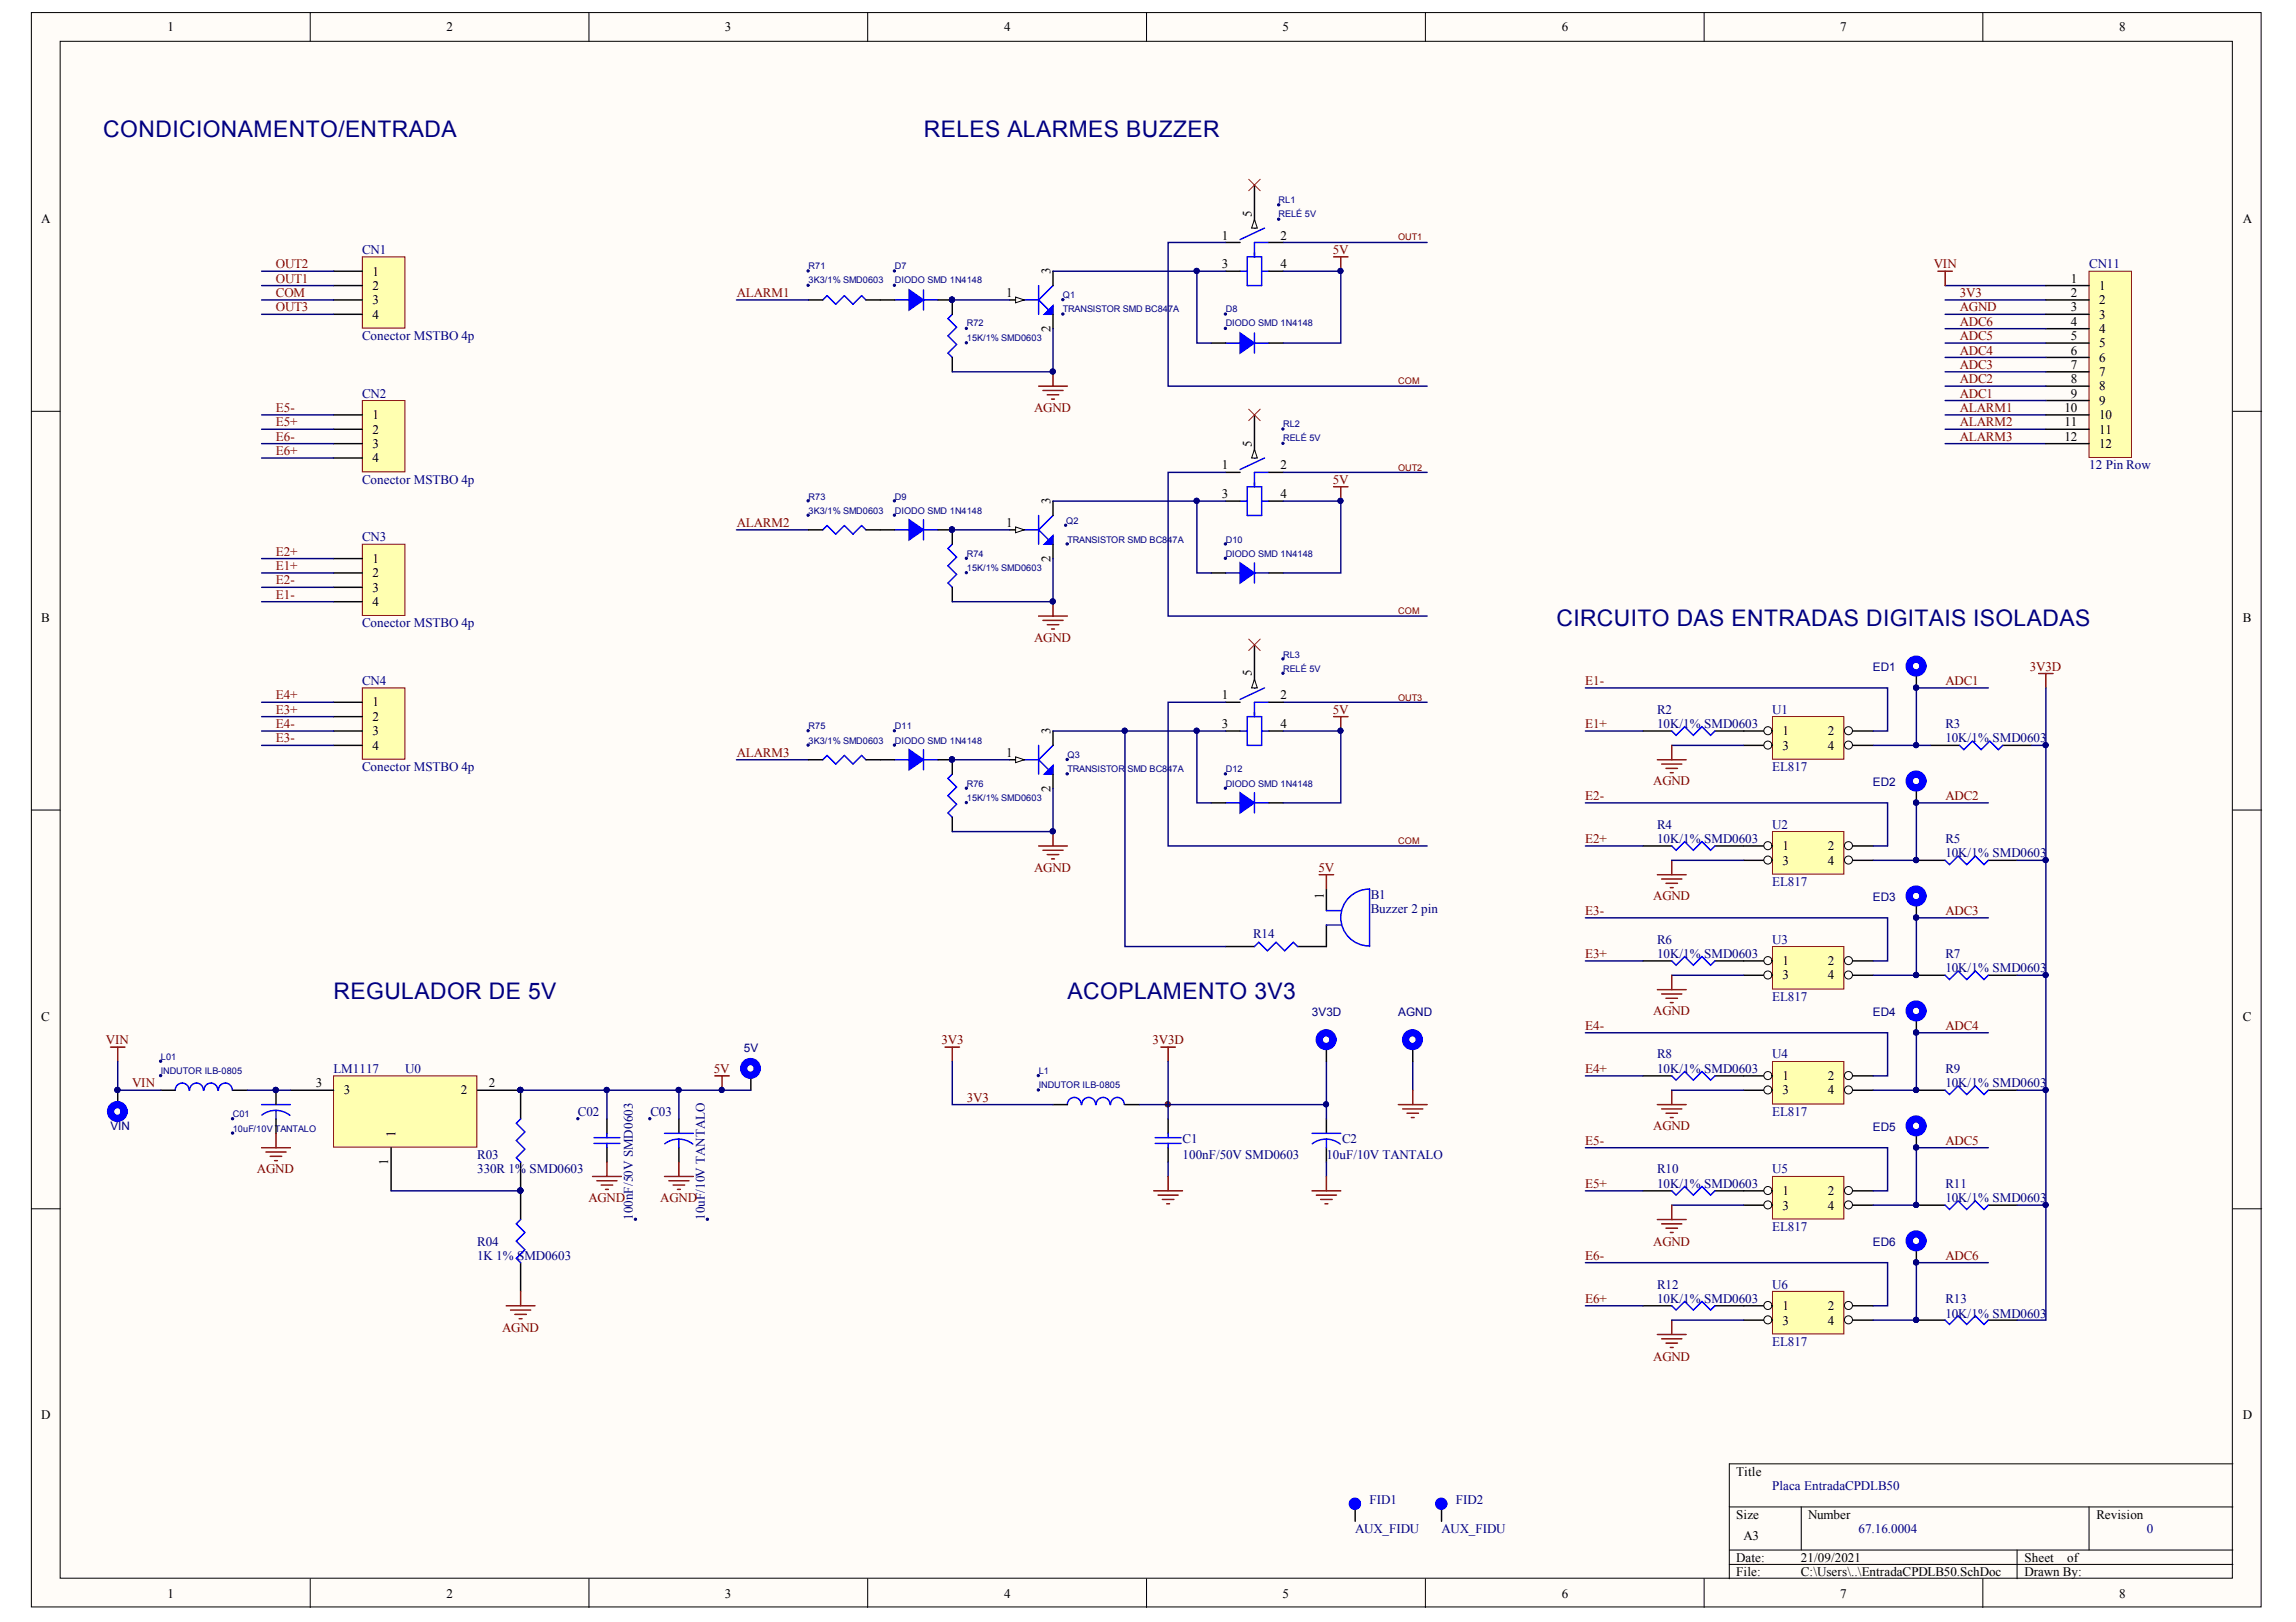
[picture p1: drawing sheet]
<svg xmlns="http://www.w3.org/2000/svg" width="297mm" height="210mm" viewBox="0 0 297 210" stroke-linecap="round" stroke-linejoin="round" font-family="sans-serif">
<defs><g id="words">
<g font-size="3" fill="#000080">
<text x="13.4" y="17.7">CONDICIONAMENTO/ENTRADA</text>
<text x="119.5" y="17.7">RELES ALARMES BUZZER</text>
<text x="201.4" y="81">CIRCUITO DAS ENTRADAS DIGITAIS ISOLADAS</text>
<text x="43.1" y="129.3">REGULADOR DE 5V</text>
<text x="138.1" y="129.3">ACOPLAMENTO 3V3</text>
</g>
<g font-size="1.7">
<text x="21.7" y="4.1">1</text>
<text x="57.8" y="4.1">2</text>
<text x="93.8" y="4.1">3</text>
<text x="129.9" y="4.1">4</text>
<text x="165.9" y="4.1">5</text>
<text x="202" y="4.1">6</text>
<text x="238.1" y="4.1">7</text>
<text x="274.2" y="4.1">8</text>
<text x="5.3" y="28.9">A</text>
<text x="162" y="28.1" transform="rotate(-90 162 28.1)">5</text>
<text x="290.2" y="28.9">A</text>
<text x="48.2" y="35.7">1</text>
<text x="135.9" y="35.5" transform="rotate(-90 135.9 35.5)">3</text>
<text x="158.1" y="31">1</text>
<text x="158.1" y="34.7">3</text>
<text x="165.7" y="31">2</text>
<text x="165.7" y="34.7">4</text>
<text x="48.2" y="37.5">2</text>
<text x="48.2" y="39.4">3</text>
<text x="48.2" y="41.2">4</text>
<text x="130.2" y="38.4">1</text>
<text x="267.9" y="38.4">2</text>
<text x="267.9" y="40.3">3</text>
<text x="267.9" y="36.6">1</text>
<text x="271.6" y="39.4">2</text>
<text x="271.6" y="41.2">3</text>
<text x="271.6" y="37.5">1</text>
<text x="135.9" y="43" transform="rotate(-90 135.9 43)">2</text>
<text x="267.9" y="42.2">4</text>
<text x="267.9" y="44">5</text>
<text x="267.9" y="45.9">6</text>
<text x="267.9" y="47.7">7</text>
<text x="271.6" y="43.1">4</text>
<text x="271.6" y="45">5</text>
<text x="271.6" y="46.8">6</text>
<text x="267.1" y="53.3">10</text>
<text x="267.9" y="51.5">9</text>
<text x="267.9" y="49.6">8</text>
<text x="271.6" y="52.4">9</text>
<text x="271.6" y="48.7">7</text>
<text x="271.6" y="50.5">8</text>
<text x="48.2" y="54.3">1</text>
<text x="48.2" y="56.1">2</text>
<text x="48.2" y="58">3</text>
<text x="48.2" y="59.8">4</text>
<text x="162" y="57.8" transform="rotate(-90 162 57.8)">5</text>
<text x="267.1" y="55.2">11</text>
<text x="267.1" y="57">12</text>
<text x="271.6" y="54.3">10</text>
<text x="271.6" y="56.1">11</text>
<text x="271.6" y="58">12</text>
<text x="135.9" y="65.2" transform="rotate(-90 135.9 65.2)">3</text>
<text x="158.1" y="60.8">1</text>
<text x="158.1" y="64.5">3</text>
<text x="165.7" y="60.8">2</text>
<text x="165.7" y="64.5">4</text>
<text x="130.2" y="68.2">1</text>
<text x="48.2" y="72.8">1</text>
<text x="48.2" y="74.7">2</text>
<text x="48.2" y="76.6">3</text>
<text x="135.9" y="72.8" transform="rotate(-90 135.9 72.8)">2</text>
<text x="5.3" y="80.5">B</text>
<text x="48.2" y="78.4">4</text>
<text x="290.2" y="80.5">B</text>
<text x="162" y="87.5" transform="rotate(-90 162 87.5)">5</text>
<text x="48.2" y="91.4">1</text>
<text x="48.2" y="93.3">2</text>
<text x="48.2" y="95.1">3</text>
<text x="135.9" y="95" transform="rotate(-90 135.9 95)">3</text>
<text x="158.1" y="90.5">1</text>
<text x="158.1" y="94.2">3</text>
<text x="165.7" y="90.5">2</text>
<text x="165.7" y="94.2">4</text>
<text x="230.6" y="95.1">1</text>
<text x="236.5" y="95.1">2</text>
<text x="48.2" y="97">4</text>
<text x="130.2" y="97.9">1</text>
<text x="230.6" y="97">3</text>
<text x="236.5" y="97">4</text>
<text x="135.9" y="102.5" transform="rotate(-90 135.9 102.5)">2</text>
<text x="230.6" y="110">1</text>
<text x="230.6" y="111.9">3</text>
<text x="236.5" y="110">2</text>
<text x="236.5" y="111.9">4</text>
<text x="171.3" y="116.4" transform="rotate(-90 171.3 116.4)">1</text>
<text x="230.6" y="124.9">1</text>
<text x="236.5" y="124.9">2</text>
<text x="230.6" y="126.7">3</text>
<text x="236.5" y="126.7">4</text>
<text x="5.3" y="132.2">C</text>
<text x="290.2" y="132.2">C</text>
<text x="40.8" y="140.7">3</text>
<text x="44.5" y="141.6">3</text>
<text x="59.6" y="141.6">2</text>
<text x="63.3" y="140.7">2</text>
<text x="230.6" y="139.8">1</text>
<text x="230.6" y="141.6">3</text>
<text x="236.5" y="139.8">2</text>
<text x="236.5" y="141.6">4</text>
<text x="51.2" y="147.2" transform="rotate(-90 51.2 147.2)">1</text>
<text x="50.2" y="150.8" transform="rotate(-90 50.2 150.8)">1</text>
<text x="230.6" y="154.6">1</text>
<text x="236.5" y="154.6">2</text>
<text x="230.6" y="156.6">3</text>
<text x="236.5" y="156.6">4</text>
<text x="230.6" y="169.6">1</text>
<text x="230.6" y="171.4">3</text>
<text x="236.5" y="169.6">2</text>
<text x="236.5" y="171.4">4</text>
<text x="5.3" y="183.7">D</text>
<text x="290.2" y="183.7">D</text>
<text x="224.6" y="191">Title</text>
<text x="224.6" y="196.5">Size</text>
<text x="233.9" y="196.5">Number</text>
<text x="271.2" y="196.5">Revision</text>
<text x="224.6" y="202.1">Date:</text>
<text x="224.6" y="204">File:</text>
<text x="225.6" y="199.3">A3</text>
<text x="233" y="202.1">21/09/2021</text>
<text x="233" y="204">C:\Users\..\EntradaCPDLB50.SchDoc</text>
<text x="261.9" y="202.1">Sheet</text>
<text x="261.9" y="204">Drawn By:</text>
<text x="267.4" y="202.1">of</text>
<text x="21.7" y="206.8">1</text>
<text x="57.8" y="206.8">2</text>
<text x="93.8" y="206.8">3</text>
<text x="129.9" y="206.8">4</text>
<text x="165.9" y="206.8">5</text>
<text x="202" y="206.8">6</text>
<text x="238.1" y="206.8">7</text>
<text x="274.2" y="206.8">8</text>
</g>
<g font-size="1.7" fill="#800000">
<text x="35.7" y="34.7">OUT2</text>
<text x="172.4" y="32.9">5V</text>
<text x="250.2" y="34.7">VIN</text>
<text x="35.7" y="36.6">OUT1</text>
<text x="35.7" y="38.4">COM</text>
<text x="35.7" y="40.3">OUT3</text>
<text x="95.3" y="38.4">ALARM1</text>
<text x="253.5" y="38.4">3V3</text>
<text x="253.5" y="40.3">AGND</text>
<text x="253.5" y="47.7">ADC3</text>
<text x="253.5" y="45.9">ADC4</text>
<text x="253.5" y="42.2">ADC6</text>
<text x="253.5" y="44">ADC5</text>
<text x="35.7" y="53.3">E5-</text>
<text x="133.8" y="53.3">AGND</text>
<text x="253.5" y="51.5">ADC1</text>
<text x="253.5" y="49.6">ADC2</text>
<text x="253.5" y="53.3">ALARM1</text>
<text x="35.7" y="55.2">E5+</text>
<text x="35.7" y="58.9">E6+</text>
<text x="35.7" y="57">E6-</text>
<text x="253.5" y="57">ALARM3</text>
<text x="253.5" y="55.2">ALARM2</text>
<text x="172.4" y="62.6">5V</text>
<text x="35.7" y="71.9">E2+</text>
<text x="95.3" y="68.2">ALARM2</text>
<text x="35.7" y="73.8">E1+</text>
<text x="35.7" y="77.5">E1-</text>
<text x="35.7" y="75.6">E2-</text>
<text x="133.8" y="83.1">AGND</text>
<text x="205.1" y="88.6">E1-</text>
<text x="251.7" y="88.6">ADC1</text>
<text x="262.6" y="86.8">3V3D</text>
<text x="35.7" y="92.4">E3+</text>
<text x="35.7" y="90.5">E4+</text>
<text x="35.7" y="94.2">E4-</text>
<text x="172.4" y="92.4">5V</text>
<text x="205.1" y="94.2">E1+</text>
<text x="35.7" y="96.1">E3-</text>
<text x="95.3" y="97.9">ALARM3</text>
<text x="213.9" y="101.7">AGND</text>
<text x="205.1" y="103.5">E2-</text>
<text x="251.7" y="103.5">ADC2</text>
<text x="133.8" y="112.8">AGND</text>
<text x="170.6" y="112.8">5V</text>
<text x="205.1" y="109.1">E2+</text>
<text x="205.1" y="118.4">E3-</text>
<text x="213.9" y="116.5">AGND</text>
<text x="251.7" y="118.4">ADC3</text>
<text x="205.1" y="124">E3+</text>
<text x="213.9" y="131.4">AGND</text>
<text x="13.7" y="135.1">VIN</text>
<text x="121.8" y="135.1">3V3</text>
<text x="149.1" y="135.1">3V3D</text>
<text x="205.1" y="133.3">E4-</text>
<text x="251.7" y="133.3">ADC4</text>
<text x="17.1" y="140.7">VIN</text>
<text x="92.4" y="138.8">5V</text>
<text x="125.1" y="142.5">3V3</text>
<text x="205.1" y="138.8">E4+</text>
<text x="205.1" y="148.1">E5-</text>
<text x="213.9" y="146.3">AGND</text>
<text x="251.7" y="148.1">ADC5</text>
<text x="33.2" y="151.8">AGND</text>
<text x="76.1" y="155.6">AGND</text>
<text x="85.4" y="155.6">AGND</text>
<text x="205.1" y="153.7">E5+</text>
<text x="213.9" y="161.2">AGND</text>
<text x="205.1" y="163.1">E6-</text>
<text x="251.7" y="163.1">ADC6</text>
<text x="65" y="172.4">AGND</text>
<text x="205.1" y="168.7">E6+</text>
<text x="213.9" y="176.1">AGND</text>
</g>
<g font-size="1.7" fill="#000080">
<text x="46.9" y="32.9">CN1</text>
<text x="270.3" y="34.7">CN11</text>
<text x="46.9" y="44">Conector MSTBO 4p</text>
<text x="46.9" y="51.5">CN2</text>
<text x="46.9" y="62.6">Conector MSTBO 4p</text>
<text x="270.3" y="60.8">12 Pin Row</text>
<text x="46.9" y="70.1">CN3</text>
<text x="46.9" y="81.2">Conector MSTBO 4p</text>
<text x="46.9" y="88.6">CN4</text>
<text x="214.4" y="92.4">R2</text>
<text x="214.4" y="94.2">10K/1% SMD0603</text>
<text x="229.3" y="92.4">U1</text>
<text x="251.7" y="94.2">R3</text>
<text x="46.9" y="99.8">Conector MSTBO 4p</text>
<text x="229.3" y="99.8">EL817</text>
<text x="251.7" y="96.1">10K/1% SMD0603</text>
<text x="214.4" y="107.2">R4</text>
<text x="229.3" y="107.2">U2</text>
<text x="214.4" y="109.1">10K/1% SMD0603</text>
<text x="251.7" y="109.1">R5</text>
<text x="251.7" y="110.9">10K/1% SMD0603</text>
<text x="177.3" y="116.4">B1</text>
<text x="177.3" y="118.2">Buzzer 2 pin</text>
<text x="229.3" y="114.7">EL817</text>
<text x="162.1" y="121.4">R14</text>
<text x="214.4" y="122.1">R6</text>
<text x="214.4" y="124">10K/1% SMD0603</text>
<text x="229.3" y="122.1">U3</text>
<text x="251.7" y="124">R7</text>
<text x="251.7" y="125.8">10K/1% SMD0603</text>
<text x="229.3" y="129.5">EL817</text>
<text x="214.4" y="137">R8</text>
<text x="229.3" y="137">U4</text>
<text x="43.1" y="138.8">LM1117</text>
<text x="52.4" y="138.8">U0</text>
<text x="214.4" y="138.8">10K/1% SMD0603</text>
<text x="251.7" y="138.8">R9</text>
<text x="251.7" y="140.7">10K/1% SMD0603</text>
<text x="61.7" y="150">R03</text>
<text x="74.8" y="144.4">C02</text>
<text x="84.1" y="144.4">C03</text>
<text x="153" y="148">C1</text>
<text x="153" y="150">100nF/50V SMD0603</text>
<text x="171.6" y="150">10uF/10V TANTALO</text>
<text x="173.6" y="148">C2</text>
<text x="229.3" y="144.4">EL817</text>
<text x="61.7" y="151.8">330R 1% SMD0603</text>
<text x="214.4" y="151.8">R10</text>
<text x="214.4" y="153.7">10K/1% SMD0603</text>
<text x="229.3" y="151.8">U5</text>
<text x="251.7" y="153.7">R11</text>
<text x="251.7" y="155.6">10K/1% SMD0603</text>
<text x="61.7" y="161.2">R04</text>
<text x="81.9" y="157.8" transform="rotate(-90 81.9 157.8)">100nF/50V SMD0603</text>
<text x="91.2" y="157.8" transform="rotate(-90 91.2 157.8)">10uF/10V TANTALO</text>
<text x="229.3" y="159.4">EL817</text>
<text x="61.7" y="163.1">1K 1% SMD0603</text>
<text x="214.4" y="166.8">R12</text>
<text x="229.3" y="166.8">U6</text>
<text x="214.4" y="168.7">10K/1% SMD0603</text>
<text x="251.7" y="168.7">R13</text>
<text x="251.7" y="170.5">10K/1% SMD0603</text>
<text x="229.3" y="174.2">EL817</text>
<text x="177.2" y="194.7">FID1</text>
<text x="188.3" y="194.7">FID2</text>
<text x="229.3" y="192.8">Placa EntradaCPDLB50</text>
<text x="175.3" y="198.4">AUX_FIDU</text>
<text x="186.5" y="198.4">AUX_FIDU</text>
<text x="240.4" y="198.4">67.16.0004</text>
<text x="277.7" y="198.4">0</text>
</g>
<g font-size="1.5" fill="#000080">
<text x="242.3" y="86.9">ED1</text>
<text x="242.3" y="101.7">ED2</text>
<text x="242.3" y="116.6">ED3</text>
<text x="169.7" y="131.5">3V3D</text>
<text x="180.9" y="131.5">AGND</text>
<text x="242.3" y="131.5">ED4</text>
<text x="96.2" y="136.1">5V</text>
<text x="14.3" y="146.2">VIN</text>
<text x="242.3" y="146.3">ED5</text>
<text x="242.3" y="161.2">ED6</text>
</g>
<g font-size="1.2" fill="#000080">
<text x="165.4" y="26.3">RL1</text>
<text x="165.4" y="28.1">RELÉ 5V</text>
<text x="104.6" y="34.8">R71</text>
<text x="115.8" y="34.8">D7</text>
<text x="104.6" y="36.7">3K3/1% SMD0603</text>
<text x="115.8" y="36.7">DIODO SMD 1N4148</text>
<text x="137.5" y="38.5">Q1</text>
<text x="137.5" y="40.4">TRANSISTOR SMD BC847A</text>
<text x="158.6" y="40.4">D8</text>
<text x="125.1" y="42.3">R72</text>
<text x="125.1" y="44.1">15K/1% SMD0603</text>
<text x="158.6" y="42.3">DIODO SMD 1N4148</text>
<text x="166" y="55.3">RL2</text>
<text x="166" y="57.1">RELÉ 5V</text>
<text x="104.6" y="64.6">R73</text>
<text x="115.8" y="64.6">D9</text>
<text x="104.6" y="66.5">3K3/1% SMD0603</text>
<text x="115.8" y="66.5">DIODO SMD 1N4148</text>
<text x="137.9" y="67.8">Q2</text>
<text x="138.1" y="70.2">TRANSISTOR SMD BC847A</text>
<text x="158.6" y="70.2">D10</text>
<text x="125.1" y="72.1">R74</text>
<text x="125.1" y="73.9">15K/1% SMD0603</text>
<text x="158.6" y="72.1">DIODO SMD 1N4148</text>
<text x="166" y="85.1">RL3</text>
<text x="166" y="86.9">RELÉ 5V</text>
<text x="104.6" y="94.4">R75</text>
<text x="115.8" y="94.4">D11</text>
<text x="104.6" y="96.2">3K3/1% SMD0603</text>
<text x="115.8" y="96.2">DIODO SMD 1N4148</text>
<text x="125.1" y="101.8">R76</text>
<text x="138.1" y="98.1">Q3</text>
<text x="138.1" y="100">TRANSISTOR SMD BC847A</text>
<text x="158.6" y="100">D12</text>
<text x="158.6" y="101.8">DIODO SMD 1N4148</text>
<text x="125.1" y="103.7">15K/1% SMD0603</text>
<text x="20.8" y="137.1">L01</text>
<text x="20.8" y="139">INDUTOR ILB-0805</text>
<text x="134.4" y="139">L1</text>
<text x="134.4" y="140.9">INDUTOR ILB-0805</text>
<text x="30.1" y="144.6">C01</text>
<text x="30.1" y="146.4">10uF/10V TANTALO</text>
</g>
<g font-size="1.2" fill="#800000">
<text x="180.9" y="31.1">OUT1</text>
<text x="180.9" y="49.7">COM</text>
<text x="180.9" y="60.9">OUT2</text>
<text x="180.9" y="79.5">COM</text>
<text x="180.9" y="90.7">OUT3</text>
<text x="180.9" y="109.3">COM</text>
</g>
</g></defs>
<g fill="#fffcf8" stroke="#000" stroke-width=".13">
<path d="M4.1 1.6h288.4v206.4h-288.4z"/>
<path d="M7.8 5.3h281v198.9h-281z"/>
</g>
<g fill="none" stroke="#000" stroke-width=".13">
<path d="M40.1 1.6v3.7M76.2 1.6v3.7M112.3 1.6v3.7M148.3 1.6v3.7M184.4 1.6v3.7M220.5 1.6v3.7M256.5 1.6v3.7M4.1 53.2h3.7M288.9 53.2h3.7M4.1 104.8h3.7M288.9 104.8h3.7M4.1 156.4h3.7"/>
<path d="M288.9 156.4h3.7M223.7 195h65.2M233 195v5.6M270.3 195v5.6M288.9 189.4h-65.2v14.9M40.1 204.3v3.7M76.2 204.3v3.7M112.3 204.3v3.7M148.3 204.3v3.7M184.4 204.3v3.7M220.5 204.3v3.7M223.7 200.6h65.2"/>
<path d="M223.7 202.5h65.2M256.5 204.3v3.7M261 200.6v3.7"/>
</g>
<circle cx="151.1" cy="142.9" r=".33" fill="#000080" stroke="#000080" stroke-width=".13"/>
<path d="M251.6 37h13.1M251.6 38.8h13.1M251.6 53.7h13.1M251.6 40.7h13.1M251.6 55.6h13.1M251.6 57.4h13.1" fill="none" stroke="#000080" stroke-width=".19"/>
<path d="M270.3 35.1h5.5v24.1h-5.5z" fill="#ffffb0" stroke="#800000" stroke-width=".13"/>
<g fill="none" stroke="#000" stroke-width=".19">
<path d="M123.2 38.8v1.9M264.7 38.8h5.6M264.7 37h5.6M123.2 46.3v1.8M264.7 51.8h5.6M264.7 53.7h5.6M264.7 55.6h5.6M264.7 57.4h5.6M264.7 40.7h5.6M264.7 42.5h5.6M264.7 44.4h5.6M264.7 46.3h5.6"/>
<path d="M264.7 48.1h5.6M264.7 50h5.6"/>
</g>
<path d="M251.6 51.8h13.1M251.6 50h13.1M251.6 48.1h13.1M251.6 46.3h13.1M251.6 44.4h13.1M95.3 68.6h9.3M95.3 98.3h9.3M166 90.9h18.6" fill="none" stroke="#000080" stroke-width=".19"/>
<path d="M123.2 40.7l-.6 .5 1.2 1.1-1.2 1.2 1.2 1.1-1.2 1.1 .6 .6M158.6 103.9h1.8M162.3 102.6v2.6M162.3 103.9h1.9" fill="none" stroke="#00f" stroke-width=".19"/>
<g fill="#000080" stroke="#000080" stroke-width=".13">
<circle cx="123.1" cy="38.8" r=".33"/>
<circle cx="125" cy="42.5" r=".14"/>
<circle cx="125" cy="44.4" r=".14"/>
</g>
<path d="M160.4 102.6l1.9 1.3-1.9 1.3z" fill="#00f"/>
<path d="M115.8 98.3h1.8M119.5 97v2.6M119.5 98.3h1.8M160.4 102.6l1.9 1.3-1.9 1.3z" fill="none" stroke="#00f" stroke-width=".19"/>
<path d="M156.7 103.9h1.9M164.2 103.9h1.8" fill="none" stroke="#000" stroke-width=".19"/>
<g fill="#000080" stroke="#000080" stroke-width=".13">
<circle cx="158.5" cy="100.1" r=".15"/>
<circle cx="158.5" cy="102" r=".15"/>
</g>
<path d="M117.6 97l1.9 1.3-1.9 1.3z" fill="#00f"/>
<path d="M106.4 98.3l.6-.5 1.1 1.1 1.1-1.1 1.2 1.1 1.1-1.1 .5 .5M117.6 97l1.9 1.3-1.9 1.3zM160.4 94.6h1M161.4 92.7h1.8v3.8h-1.8zM162.3 89h.1M163.2 94.6h1M163.6 89l-3.2 1.5M164.2 90.9h-1.9v1.8M123.2 100.2l-.6 .5 1.2 1.2-1.2 1.1 1.2 1.1-1.2 1.1 .6 .6" fill="none" stroke="#00f" stroke-width=".19"/>
<path d="M104.6 98.3h1.8M112 98.3h3.8M121.3 98.3h1.9v1.9M158.6 90.9h1.8M158.6 94.6h1.8M162.3 83.4v5.6M164.2 90.9h1.8M164.2 94.6h1.8M123.2 105.8v1.8" fill="none" stroke="#000" stroke-width=".19"/>
<g fill="#000080" stroke="#000080" stroke-width=".13">
<circle cx="123.1" cy="98.3" r=".33"/>
<circle cx="115.7" cy="94.6" r=".14"/>
<circle cx="115.7" cy="96.4" r=".14"/>
<circle cx="104.5" cy="94.6" r=".14"/>
<circle cx="104.5" cy="96.4" r=".14"/>
<circle cx="125" cy="102" r=".14"/>
<circle cx="125" cy="103.9" r=".14"/>
</g>
<path d="M162.3 87.9l.4 1.1h-.8z" fill="#fffcf8"/>
<path d="M162.3 87.9l.4 1.1h-.8z" fill="none" stroke="#000" stroke-width=".13"/>
<g fill="#000080" stroke="#000080" stroke-width=".13">
<circle cx="166" cy="85.3" r=".14"/>
<circle cx="166" cy="87.1" r=".14"/>
</g>
<path d="M115.8 38.8h1.8M119.5 37.5v2.6M119.5 38.8h1.8" fill="none" stroke="#00f" stroke-width=".19"/>
<path d="M117.6 37.5l1.9 1.3-1.9 1.3z" fill="#00f"/>
<path d="M117.6 37.5l1.9 1.3-1.9 1.3z" fill="none" stroke="#00f" stroke-width=".19"/>
<path d="M113.9 38.8h1.9M121.3 38.8h1.9" fill="none" stroke="#000" stroke-width=".19"/>
<g fill="#000080" stroke="#000080" stroke-width=".13">
<circle cx="123.1" cy="38.8" r=".33"/>
<circle cx="115.7" cy="35.1" r=".14"/>
<circle cx="115.7" cy="36.9" r=".14"/>
</g>
<path d="M135.1 40.7l1.1-1.1v1.1z" fill-rule="evenodd" fill="#00f"/>
<path d="M132.5 38.8h1.9M134.4 38.8l1.3 1.3M134.4 37v3.7M136.2 37l-1.8 1.8M135.1 40.7l1.1-1.1v1.1z" fill="none" stroke="#00f" stroke-width=".19"/>
<path d="M130.6 38.8h1.9M136.2 35.1v1.9" fill="none" stroke="#000" stroke-width=".19"/>
<path d="M131.4 38.4l1.1 .4-1.1 .4z" fill="#fffcf8"/>
<path d="M131.4 38.4l1.1 .4-1.1 .4z" fill="none" stroke="#000" stroke-width=".13"/>
<path d="M158.6 31.4h1.8M158.6 35.1h1.8M162.3 23.9v5.6M164.2 31.4h1.8M164.2 35.1h1.8M136.2 40.7v1.8" fill="none" stroke="#000" stroke-width=".19"/>
<g fill="#000080" stroke="#000080" stroke-width=".13">
<circle cx="137.5" cy="38.8" r=".15"/>
<circle cx="137.5" cy="40.6" r=".15"/>
</g>
<path d="M160.4 35.1h1M161.4 33.2h1.8v3.8h-1.8zM162.3 29.5h.1M163.2 35.1h1M163.6 29.5l-3.2 1.5M164.2 31.4h-1.9v1.8" fill="none" stroke="#00f" stroke-width=".19"/>
<path d="M162.3 28.4l.4 1.1h-.8z" fill="#fffcf8"/>
<path d="M162.3 28.4l.4 1.1h-.8z" fill="none" stroke="#000" stroke-width=".13"/>
<g fill="#000080" stroke="#000080" stroke-width=".13">
<circle cx="165.4" cy="26.5" r=".15"/>
<circle cx="165.4" cy="28.4" r=".15"/>
</g>
<path d="M158.6 44.4h1.8M162.3 43.1v2.6M162.3 44.4h1.9" fill="none" stroke="#00f" stroke-width=".19"/>
<path d="M160.4 43.1l1.9 1.3-1.9 1.3z" fill="#00f"/>
<path d="M160.4 43.1l1.9 1.3-1.9 1.3z" fill="none" stroke="#00f" stroke-width=".19"/>
<path d="M156.7 44.4h1.9M164.2 44.4h1.8" fill="none" stroke="#000" stroke-width=".19"/>
<g fill="#000080" stroke="#000080" stroke-width=".13">
<circle cx="158.5" cy="40.6" r=".15"/>
<circle cx="158.5" cy="42.5" r=".15"/>
</g>
<path d="M135.1 100.2l1.1-1.1v1.1z" fill-rule="evenodd" fill="#00f"/>
<path d="M132.5 98.3h1.9M134.4 98.3l1.3 1.3M134.4 96.5v3.7M136.2 96.5l-1.8 1.8M135.1 100.2l1.1-1.1v1.1z" fill="none" stroke="#00f" stroke-width=".19"/>
<path d="M130.6 98.3h1.9M136.2 94.6v1.9" fill="none" stroke="#000" stroke-width=".19"/>
<path d="M131.4 97.9l1.1 .4-1.1 .4z" fill="#fffcf8"/>
<path d="M131.4 97.9l1.1 .4-1.1 .4z" fill="none" stroke="#000" stroke-width=".13"/>
<path d="M104.6 68.6h1.8M112 68.6h1.9M123.2 68.6v1.8M123.2 76v1.9M136.2 100.2v1.8" fill="none" stroke="#000" stroke-width=".19"/>
<g fill="#000080" stroke="#000080" stroke-width=".13">
<circle cx="138.1" cy="98.3" r=".15"/>
<circle cx="138.1" cy="100.1" r=".15"/>
<circle cx="104.5" cy="64.8" r=".14"/>
<circle cx="104.5" cy="66.7" r=".14"/>
<circle cx="123.1" cy="68.5" r=".33"/>
<circle cx="125" cy="72.3" r=".14"/>
<circle cx="125" cy="74.1" r=".14"/>
</g>
<path d="M106.4 68.6l.6-.6 1.1 1.1 1.1-1.1 1.2 1.1 1.1-1.1 .5 .6M115.8 68.6h1.8M119.5 67.3v2.6M119.5 68.6h1.8M123.2 70.4l-.6 .6 1.2 1.1-1.2 1.1 1.2 1.1-1.2 1.1 .6 .6" fill="none" stroke="#00f" stroke-width=".19"/>
<path d="M117.6 67.3l1.9 1.3-1.9 1.3z" fill="#00f"/>
<path d="M117.6 67.3l1.9 1.3-1.9 1.3z" fill="none" stroke="#00f" stroke-width=".19"/>
<path d="M113.9 68.6h1.9M121.3 68.6h1.9" fill="none" stroke="#000" stroke-width=".19"/>
<g fill="#000080" stroke="#000080" stroke-width=".13">
<circle cx="123.1" cy="68.5" r=".33"/>
<circle cx="115.7" cy="64.8" r=".14"/>
<circle cx="115.7" cy="66.7" r=".14"/>
</g>
<path d="M135.1 70.4l1.1-1.1v1.1z" fill-rule="evenodd" fill="#00f"/>
<path d="M132.5 68.6h1.9M134.4 68.6l1.3 1.3M134.4 66.7v3.7M135.1 70.4l1.1-1.1v1.1zM136.2 66.7l-1.8 1.9" fill="none" stroke="#00f" stroke-width=".19"/>
<path d="M130.6 68.6h1.9M136.2 64.8v1.9" fill="none" stroke="#000" stroke-width=".19"/>
<path d="M131.4 68.2l1.1 .4-1.1 .3z" fill="#fffcf8"/>
<path d="M131.4 68.2l1.1 .4-1.1 .3z" fill="none" stroke="#000" stroke-width=".13"/>
<path d="M104.6 38.8h1.8M112 38.8h1.9M162.3 53.7v5.6M136.2 70.4v1.9M158.6 61.1h1.8M158.6 64.8h1.8M164.2 61.1h1.8M164.2 64.8h1.8" fill="none" stroke="#000" stroke-width=".19"/>
<g fill="#000080" stroke="#000080" stroke-width=".13">
<circle cx="137.9" cy="68" r=".14"/>
<circle cx="138.1" cy="70.4" r=".15"/>
<circle cx="104.5" cy="35.1" r=".14"/>
<circle cx="104.5" cy="36.9" r=".14"/>
</g>
<path d="M106.4 38.8l.6-.5 1.1 1.1 1.1-1.1 1.2 1.1 1.1-1.1 .5 .5M162.3 59.3h.1M163.6 59.3l-3.2 1.5M160.4 64.8h1M161.4 63h1.8v3.7h-1.8zM163.2 64.8h1M164.2 61.1h-1.9v1.9" fill="none" stroke="#00f" stroke-width=".19"/>
<path d="M162.3 58.2l.4 1.1h-.8z" fill="#fffcf8"/>
<path d="M162.3 58.2l.4 1.1h-.8z" fill="none" stroke="#000" stroke-width=".13"/>
<g fill="#000080" stroke="#000080" stroke-width=".13">
<circle cx="166" cy="55.5" r=".14"/>
<circle cx="166" cy="57.4" r=".14"/>
</g>
<path d="M158.6 74.1h1.8M162.3 72.8v2.6M162.3 74.1h1.9" fill="none" stroke="#00f" stroke-width=".19"/>
<path d="M160.4 72.8l1.9 1.3-1.9 1.3z" fill="#00f"/>
<path d="M160.4 72.8l1.9 1.3-1.9 1.3z" fill="none" stroke="#00f" stroke-width=".19"/>
<path d="M156.7 74.1h1.9M164.2 74.1h1.8" fill="none" stroke="#000" stroke-width=".19"/>
<g fill="#000080" stroke="#000080" stroke-width=".13">
<circle cx="158.5" cy="70.4" r=".15"/>
<circle cx="158.5" cy="72.2" r=".15"/>
<circle cx="173.4" cy="35.1" r=".33"/>
<circle cx="136.2" cy="77.8" r=".33"/>
<circle cx="173.4" cy="64.8" r=".33"/>
<circle cx="136.2" cy="107.6" r=".33"/>
<circle cx="123.1" cy="68.5" r=".33"/>
<circle cx="154.8" cy="64.8" r=".33"/>
<circle cx="136.2" cy="48.1" r=".33"/>
<circle cx="123.1" cy="38.8" r=".33"/>
<circle cx="154.8" cy="35.1" r=".33"/>
<circle cx="173.4" cy="94.6" r=".33"/>
<circle cx="154.8" cy="94.6" r=".33"/>
<circle cx="123.1" cy="98.3" r=".33"/>
</g>
<g fill="none" stroke="#800000" stroke-width=".19">
<path d="M172.5 33.2h1.9M173.5 33.2v1.9M250.7 35.1h1.9M251.6 35.1v1.9M134.4 50h3.7M134.9 50.5h2.6M135.5 51.1h1.5M136 51.6h.4M136.2 48.1v1.9M134.4 79.7h3.7M136.2 77.9v1.8M172.5 63h1.9"/>
<path d="M173.5 63v1.8M134.9 80.3h2.6M135.5 80.8h1.5M136 81.4h.4M172.5 92.7h1.9M173.5 92.7v1.9M134.4 109.5h3.7M134.9 110h2.6M135.5 110.6h1.5M136 111.2h.4M136.2 107.6v1.9"/>
</g>
<g fill="none" stroke="#000080" stroke-width=".19">
<path d="M95.3 38.8h9.3M123.2 38.8h7.4M136.2 35.1h22.4M154.8 35.1v9.3h1.9M158.6 31.4h-7.5v18.6h33.5M166 35.1h7.5v9.3h-7.5M166 31.4h18.6M136.2 42.5v5.6h-13M123.2 68.6h7.4M136.2 72.3v5.6h-13M136.2 64.8h22.4M154.8 64.8v9.3h1.9"/>
<path d="M158.6 61.1h-7.5v18.6h33.5M166 64.8h7.5v9.3h-7.5M166 61.1h18.6M123.2 98.3h7.4M154.8 94.6v9.3h1.9M158.6 90.9h-7.5v18.6h33.5M166 94.6h7.5v9.3h-7.5M136.2 102v5.6h-13"/>
</g>
<path d="M161.5 23.2l1.5 1.5M163 23.2l-1.5 1.5M161.5 52.9l1.5 1.5M163 52.9l-1.5 1.5M161.5 82.7l1.5 1.5M163 82.7l-1.5 1.5" fill="none" stroke="#f00" stroke-width=".13"/>
<path d="M46.9 51.8h5.5v9.3h-5.5z" fill="#ffffb0" stroke="#800000" stroke-width=".13"/>
<path d="M43.2 53.7h3.7M43.2 55.6h3.7M43.2 57.4h3.7M43.2 59.3h3.7" fill="none" stroke="#000" stroke-width=".19"/>
<path d="M46.9 33.2h5.5v9.3h-5.5z" fill="#ffffb0" stroke="#800000" stroke-width=".13"/>
<path d="M43.2 35.1h3.7M43.2 37h3.7M43.2 38.8h3.7M43.2 40.7h3.7" fill="none" stroke="#000" stroke-width=".19"/>
<path d="M33.8 38.8h9.4M33.8 40.7h9.4M33.8 57.4h9.4M33.8 59.3h9.4" fill="none" stroke="#000080" stroke-width=".19"/>
<path d="M46.9 70.4h5.5v9.3h-5.5z" fill="#ffffb0" stroke="#800000" stroke-width=".13"/>
<path d="M43.2 72.3h3.7M43.2 74.1h3.7M43.2 76h3.7M43.2 77.9h3.7" fill="none" stroke="#000" stroke-width=".19"/>
<path d="M33.8 76h9.4M33.8 72.3h9.4" fill="none" stroke="#000080" stroke-width=".19"/>
<path d="M46.9 89h5.5v9.2h-5.5z" fill="#ffffb0" stroke="#800000" stroke-width=".13"/>
<path d="M43.2 90.9h3.7M43.2 92.7h3.7M43.2 94.6h3.7M43.2 96.5h3.7M175.3 195v1.9M186.5 195v1.9" fill="none" stroke="#000" stroke-width=".19"/>
<path d="M33.8 35.1h9.4M33.8 37h9.4M33.8 53.7h9.4M33.8 55.6h9.4M33.8 74.1h9.4M33.8 77.9h9.4M33.8 94.6h9.4M33.8 90.9h9.4M33.8 96.5h9.4M33.8 92.7h9.4" fill="none" stroke="#000080" stroke-width=".19"/>
<g fill="none" stroke="#00f" stroke-width=".93">
<circle cx="175.3" cy="194.6" r=".33"/>
<circle cx="186.5" cy="194.6" r=".33"/>
</g>
<path d="M229.3 92.7h9.2v5.5h-9.2z" fill="#ffffb0" stroke="#800000" stroke-width=".13"/>
<path d="M225.6 94.6h3.7" fill="none" stroke="#000" stroke-width=".19"/>
<circle cx="228.7" cy="94.6" r=".52" fill="#fffcf8" stroke="#000" stroke-width=".13"/>
<path d="M238.6 94.6h3.7" fill="none" stroke="#000" stroke-width=".19"/>
<circle cx="239.1" cy="94.6" r=".52" fill="#fffcf8" stroke="#000" stroke-width=".13"/>
<path d="M225.6 96.5h3.7" fill="none" stroke="#000" stroke-width=".19"/>
<circle cx="228.7" cy="96.4" r=".52" fill="#fffcf8" stroke="#000" stroke-width=".13"/>
<path d="M238.6 96.5h3.7" fill="none" stroke="#000" stroke-width=".19"/>
<circle cx="239.1" cy="96.4" r=".52" fill="#fffcf8" stroke="#000" stroke-width=".13"/>
<path d="M229.3 107.6h9.2v5.5h-9.2z" fill="#ffffb0" stroke="#800000" stroke-width=".13"/>
<path d="M225.6 109.5h3.7" fill="none" stroke="#000" stroke-width=".19"/>
<circle cx="228.7" cy="109.4" r=".52" fill="#fffcf8" stroke="#000" stroke-width=".13"/>
<path d="M238.6 109.5h3.7" fill="none" stroke="#000" stroke-width=".19"/>
<circle cx="239.1" cy="109.4" r=".52" fill="#fffcf8" stroke="#000" stroke-width=".13"/>
<path d="M225.6 111.3h3.7" fill="none" stroke="#000" stroke-width=".19"/>
<circle cx="228.7" cy="111.3" r=".52" fill="#fffcf8" stroke="#000" stroke-width=".13"/>
<path d="M238.6 111.3h3.7" fill="none" stroke="#000" stroke-width=".19"/>
<circle cx="239.1" cy="111.3" r=".52" fill="#fffcf8" stroke="#000" stroke-width=".13"/>
<path d="M212.6 94.6h3.7M221.9 94.6h3.7M249.8 96.5h3.7M259.1 96.5h3.7M212.6 109.5h3.7M221.9 109.5h3.7M247.9 111.3h3.7M257.2 111.3h3.8" fill="none" stroke="#000" stroke-width=".19"/>
<path d="M216.3 94.6l.5 .6 1.2-1.2 1.1 1.2 1.1-1.2 1.1 1.2 .6-.6M253.5 96.5l.6 .5 1.1-1.1 1.1 1.1 1.1-1.1 1.1 1.1 .6-.5M216.3 109.5l.5 .5 1.2-1.1 1.1 1.1 1.1-1.1 1.1 1.1 .6-.5M251.6 111.3l.6 .6 1.1-1.1 1.1 1.1 1.2-1.1 1.1 1.1 .5-.6" fill="none" stroke="#00f" stroke-width=".19"/>
<g fill="#000080" stroke="#000080" stroke-width=".13">
<circle cx="247.9" cy="111.3" r=".33"/>
<circle cx="247.9" cy="96.4" r=".33"/>
<circle cx="247.9" cy="89" r=".33"/>
<circle cx="264.6" cy="96.4" r=".33"/>
</g>
<path d="M205.1 89h39.1v5.6h-1.9M205.1 94.6h7.5M216.3 96.5h9.3M257.2 89h-9.3v7.5M262.8 96.5h1.9M205.1 109.5h7.5M242.3 109.5h1.9" fill="none" stroke="#000080" stroke-width=".19"/>
<path d="M214.4 113.2h3.7M215 113.8h2.6M215.5 114.3h1.5M216.1 114.9h.4M216.3 111.3v1.9" fill="none" stroke="#800000" stroke-width=".19"/>
<path d="M229.3 122.5h9.2v5.5h-9.2z" fill="#ffffb0" stroke="#800000" stroke-width=".13"/>
<path d="M225.6 124.4h3.7" fill="none" stroke="#000" stroke-width=".19"/>
<circle cx="228.7" cy="124.3" r=".52" fill="#fffcf8" stroke="#000" stroke-width=".13"/>
<path d="M238.6 124.4h3.7" fill="none" stroke="#000" stroke-width=".19"/>
<circle cx="239.1" cy="124.3" r=".52" fill="#fffcf8" stroke="#000" stroke-width=".13"/>
<path d="M225.6 126.2h3.7" fill="none" stroke="#000" stroke-width=".19"/>
<circle cx="228.7" cy="126.2" r=".52" fill="#fffcf8" stroke="#000" stroke-width=".13"/>
<path d="M238.6 126.2h3.7" fill="none" stroke="#000" stroke-width=".19"/>
<circle cx="239.1" cy="126.2" r=".52" fill="#fffcf8" stroke="#000" stroke-width=".13"/>
<path d="M229.3 137.4h9.2v5.5h-9.2z" fill="#ffffb0" stroke="#800000" stroke-width=".13"/>
<path d="M225.6 139.2h3.7" fill="none" stroke="#000" stroke-width=".19"/>
<circle cx="228.7" cy="139.2" r=".52" fill="#fffcf8" stroke="#000" stroke-width=".13"/>
<path d="M238.6 139.2h3.7" fill="none" stroke="#000" stroke-width=".19"/>
<circle cx="239.1" cy="139.2" r=".52" fill="#fffcf8" stroke="#000" stroke-width=".13"/>
<path d="M225.6 141.1h3.7" fill="none" stroke="#000" stroke-width=".19"/>
<circle cx="228.7" cy="141.1" r=".52" fill="#fffcf8" stroke="#000" stroke-width=".13"/>
<path d="M238.6 141.1h3.7" fill="none" stroke="#000" stroke-width=".19"/>
<circle cx="239.1" cy="141.1" r=".52" fill="#fffcf8" stroke="#000" stroke-width=".13"/>
<path d="M247.9 102v1.9M247.9 116.9v1.9M212.6 124.4h3.7M212.6 139.2h3.7M221.9 124.4h3.7M221.9 139.2h3.7M247.9 126.2h3.7M247.9 131.8v1.8M257.2 126.2h3.8M247.9 141.1h3.7M257.2 141.1h3.8" fill="none" stroke="#000" stroke-width=".19"/>
<path d="M216.3 124.4l.5 .5 1.2-1.1 1.1 1.1 1.1-1.1 1.1 1.1 .6-.5M216.3 139.2l.5 .6 1.2-1.1 1.1 1.1 1.1-1.1 1.1 1.1 .6-.6M251.6 126.2l.6 .6 1.1-1.1 1.1 1.1 1.2-1.1 1.1 1.1 .5-.6M251.6 141.1l.6 .5 1.1-1.1 1.1 1.1 1.2-1.1 1.1 1.1 .5-.5" fill="none" stroke="#00f" stroke-width=".19"/>
<g fill="#000080" stroke="#000080" stroke-width=".13">
<circle cx="247.9" cy="126.2" r=".33"/>
<circle cx="247.9" cy="141.1" r=".33"/>
<circle cx="247.9" cy="133.6" r=".33"/>
<circle cx="247.9" cy="118.7" r=".33"/>
<circle cx="264.6" cy="126.2" r=".33"/>
<circle cx="264.6" cy="141.1" r=".33"/>
<circle cx="264.6" cy="111.3" r=".33"/>
<circle cx="247.9" cy="103.9" r=".33"/>
</g>
<path d="M205.1 118.8h39.1v5.6h-1.9M216.3 111.3h9.3M257.2 118.8h-9.3v7.4h-5.6M261 111.3h3.7M205.1 133.6h39.1v5.6h-1.9M205.1 124.4h7.5M205.1 139.2h7.5M216.3 126.2h9.3M257.2 133.6h-9.3v7.5h-5.6M261 126.2h3.7M216.3 141.1h9.3M261 141.1h3.7" fill="none" stroke="#000080" stroke-width=".19"/>
<g fill="none" stroke="#800000" stroke-width=".19">
<path d="M214.4 98.3h3.7M215 98.9h2.6M215.5 99.4h1.5M216.1 100h.4M216.3 96.5v1.8M214.4 128.1h3.7M215 128.6h2.6M215.5 129.2h1.5M216.1 129.7h.4M216.3 126.2v1.9M214.4 142.9h3.7M215 143.5h2.6"/>
<path d="M215.5 144.1h1.5M216.1 144.6h.4M216.3 141.1v1.8"/>
</g>
<g fill="none" stroke="#00f" stroke-width=".93">
<circle cx="247.9" cy="101.1" r=".89"/>
<circle cx="247.9" cy="115.9" r=".89"/>
<circle cx="247.9" cy="130.8" r=".89"/>
</g>
<path d="M229.3 152.2h9.2v5.5h-9.2z" fill="#ffffb0" stroke="#800000" stroke-width=".13"/>
<path d="M225.6 154.1h3.7" fill="none" stroke="#000" stroke-width=".19"/>
<circle cx="228.7" cy="154.1" r=".52" fill="#fffcf8" stroke="#000" stroke-width=".13"/>
<path d="M238.6 154.1h3.7" fill="none" stroke="#000" stroke-width=".19"/>
<circle cx="239.1" cy="154.1" r=".52" fill="#fffcf8" stroke="#000" stroke-width=".13"/>
<path d="M225.6 156h3.7" fill="none" stroke="#000" stroke-width=".19"/>
<circle cx="228.7" cy="155.9" r=".52" fill="#fffcf8" stroke="#000" stroke-width=".13"/>
<path d="M238.6 156h3.7" fill="none" stroke="#000" stroke-width=".19"/>
<circle cx="239.1" cy="155.9" r=".52" fill="#fffcf8" stroke="#000" stroke-width=".13"/>
<path d="M229.3 167.1h9.2v5.5h-9.2z" fill="#ffffb0" stroke="#800000" stroke-width=".13"/>
<path d="M225.6 169h3.7" fill="none" stroke="#000" stroke-width=".19"/>
<circle cx="228.7" cy="168.9" r=".52" fill="#fffcf8" stroke="#000" stroke-width=".13"/>
<path d="M238.6 169h3.7" fill="none" stroke="#000" stroke-width=".19"/>
<circle cx="239.1" cy="168.9" r=".52" fill="#fffcf8" stroke="#000" stroke-width=".13"/>
<path d="M225.6 170.8h3.7" fill="none" stroke="#000" stroke-width=".19"/>
<circle cx="228.7" cy="170.8" r=".52" fill="#fffcf8" stroke="#000" stroke-width=".13"/>
<path d="M238.6 170.8h3.7" fill="none" stroke="#000" stroke-width=".19"/>
<circle cx="239.1" cy="170.8" r=".52" fill="#fffcf8" stroke="#000" stroke-width=".13"/>
<g fill="none" stroke="#000" stroke-width=".19">
<path d="M97.1 139.2v1.9M136.2 142.9h1.9M145.5 142.9h1.9M151.1 144.8v1.9M151.1 148.5v1.9M171.6 144.8v1.9M171.6 148.5v1.9M212.6 154.1h3.7M221.9 154.1h3.7M247.9 156h3.7M247.9 146.7v1.8M257.2 156h3.8"/>
<path d="M212.6 169h3.7M221.9 169h3.7M247.9 170.8h3.7M247.9 161.5v1.9M257.2 170.8h3.8"/>
</g>
<g fill="none" stroke="#00f" stroke-width=".19">
<path d="M139.9 142.9a.89 .89 0 0 0-.9-.9 .89 .89 0 0 0-.9 .9M141.7 142.9a.89 .89 0 0 0-.9-.9 .89 .89 0 0 0-.8 .9M143.6 142.9a.89 .89 0 0 0-.9-.9 .89 .89 0 0 0-.9 .9M145.4 142.9a.88 .88 0 0 0-.8-.9 .88 .88 0 0 0-.9 .9M149.4 148h3.4M149.4 147.2h3.4M151.1 146.7v.5M151.1 148v.5M169.7 146.7h3.8M171.6 147.4a2.93 2.93 0 0 1 1.8 .7M171.6 147.4a2.93 2.93 0 0 0-1.8 .6M171.6 147.4v1.1"/>
<path d="M216.3 154.1l.5 .6 1.2-1.2 1.1 1.2 1.1-1.2 1.1 1.2 .6-.6M251.6 156l.6 .5 1.1-1.1 1.1 1.1 1.2-1.1 1.1 1.1 .5-.5M216.3 169l.5 .5 1.2-1.1 1.1 1.1 1.1-1.1 1.1 1.1 .6-.5M251.6 170.8l.6 .6 1.1-1.1 1.1 1.1 1.2-1.1 1.1 1.1 .5-.6"/>
</g>
<g fill="#000080" stroke="#000080" stroke-width=".13">
<circle cx="247.9" cy="155.9" r=".33"/>
<circle cx="247.9" cy="170.8" r=".33"/>
<circle cx="247.9" cy="163.4" r=".33"/>
<circle cx="247.9" cy="148.5" r=".33"/>
<circle cx="264.6" cy="155.9" r=".33"/>
<circle cx="264.6" cy="96.4" r=".33"/>
<circle cx="264.6" cy="111.3" r=".33"/>
<circle cx="264.6" cy="126.2" r=".33"/>
<circle cx="264.6" cy="141.1" r=".33"/>
<circle cx="134.3" cy="139.2" r=".14"/>
<circle cx="134.3" cy="141.1" r=".14"/>
</g>
<g fill="none" stroke="#000080" stroke-width=".19">
<path d="M264.7 89v81.8h-3.7M123.2 137.4v5.5h13M182.8 137.4v3.7M151.1 150.4v1.8M171.6 150.4v1.8M205.1 148.5h39.1v5.6h-1.9M205.1 154.1h7.5M216.3 156h9.3M257.2 148.5h-9.3v7.5h-5.6M261 156h3.7M205.1 163.4h39.1v5.6h-1.9M205.1 169h7.5"/>
<path d="M216.3 170.8h9.3M257.2 163.4h-9.3v7.4h-5.6"/>
</g>
<g fill="none" stroke="#800000" stroke-width=".19">
<path d="M263.7 87.2h1.9M264.7 87.2v1.8M122.3 135.5h1.8M123.2 135.5v1.9M150.2 135.5h1.9M151.1 135.5v1.9M149.3 154.1h3.7M149.8 154.7h2.6M150.4 155.2h1.5M150.9 155.8h.4M151.1 152.2v1.9M169.7 154.1h3.8"/>
<path d="M170.3 154.7h2.6M170.9 155.2h1.4M171.4 155.8h.4M171.6 152.2v1.9M180.9 142.9h3.7M181.5 143.5h2.6M182 144.1h1.5M182.6 144.6h.4M182.8 141.1v1.8M214.4 157.8h3.7M215 158.4h2.6M215.5 158.9h1.5"/>
<path d="M216.1 159.5h.4M216.3 156v1.8M214.4 172.7h3.7M215 173.3h2.6M215.5 173.8h1.5M216.1 174.4h.4M216.3 170.8v1.9"/>
</g>
<g fill="none" stroke="#00f" stroke-width=".93">
<circle cx="97.1" cy="138.3" r=".89"/>
<circle cx="247.9" cy="145.7" r=".89"/>
<circle cx="247.9" cy="160.6" r=".89"/>
</g>
<circle cx="151.1" cy="142.9" r=".33" fill="#800000" stroke="#800000" stroke-width=".13"/>
<path d="M43.2 139.2h18.5v9.3h-18.5z" fill="#ffffb0" stroke="#800000" stroke-width=".13"/>
<g fill="none" stroke="#000" stroke-width=".19">
<path d="M247.9 87.2v1.8M171.6 115.1v2.7M171.6 119.7v2.8h-3.7M158.6 122.5h3.7M171.6 135.5v1.9M182.8 135.5v1.9M15.2 141.1v1.8M20.8 141.1h1.9M30.1 141.1h1.9M35.7 141.1v1.8M35.7 144.8v1.9M37.6 141.1h5.6"/>
<path d="M50.6 148.5v5.6M61.8 141.1h5.6v3.7M67.4 150.4v7.4M78.5 144.8v1.9M78.5 148.5v1.9M87.8 144.8v1.9M87.8 148.5v1.9M67.4 163.4v3.7"/>
</g>
<g fill="#000080" stroke="#000080" stroke-width=".13">
<circle cx="67.3" cy="141.1" r=".33"/>
<circle cx="67.3" cy="154.1" r=".33"/>
<circle cx="74.7" cy="144.8" r=".14"/>
<circle cx="82.2" cy="157.8" r=".15"/>
<circle cx="84.1" cy="144.8" r=".14"/>
<circle cx="91.5" cy="157.8" r=".15"/>
<circle cx="20.8" cy="137.3" r=".15"/>
<circle cx="20.8" cy="139.2" r=".15"/>
<circle cx="35.7" cy="141.1" r=".33"/>
<circle cx="30.1" cy="144.8" r=".15"/>
<circle cx="30.1" cy="146.6" r=".15"/>
<circle cx="93.4" cy="141.1" r=".33"/>
<circle cx="78.5" cy="141.1" r=".33"/>
<circle cx="87.8" cy="141.1" r=".33"/>
<circle cx="15.2" cy="141.1" r=".33"/>
<circle cx="171.5" cy="142.9" r=".33"/>
<circle cx="247.9" cy="89" r=".33"/>
<circle cx="145.5" cy="94.6" r=".33"/>
<circle cx="154.8" cy="94.6" r=".33"/>
<circle cx="247.9" cy="111.3" r=".33"/>
<circle cx="247.9" cy="103.9" r=".33"/>
<circle cx="247.9" cy="96.4" r=".33"/>
</g>
<g fill="none" stroke="#00f" stroke-width=".19">
<path d="M171.6 117.8h1.9M171.6 119.7h1.9M162.3 122.5l.6-.6 1.1 1.2 1.1-1.2 1.1 1.2 1.1-1.2 .6 .6M177.2 122.4a3.7 3.7 0 0 1-3.7-3.7 3.7 3.7 0 0 1 3.7-3.6v7.4M24.5 141.1a.89 .89 0 0 0-.9-.9 .89 .89 0 0 0-.9 .9M26.3 141.1a.88 .88 0 0 0-.9-.9 .88 .88 0 0 0-.9 .9M28.2 141.1a.88 .88 0 0 0-.9-.9 .88 .88 0 0 0-.9 .9M30 141.1a.89 .89 0 0 0-.8-.9 .89 .89 0 0 0-.9 .9M33.8 142.9h3.8M35.7 143.7a2.94 2.94 0 0 1 1.8 .6M35.7 143.7a2.94 2.94 0 0 0-1.8 .6M35.7 143.7v1.1"/>
<path d="M67.4 144.8l-.6 .6 1.1 1.1-1.1 1.1 1.1 1.1-1.1 1.1 .6 .6M67.4 157.8l-.6 .6 1.1 1.1-1.1 1.1 1.1 1.1-1.1 1.1 .6 .6M76.8 148h3.4M76.8 147.2h3.4M78.5 146.7v.5M78.5 148v.5M86 146.7h3.7M87.8 147.4a2.94 2.94 0 0 1 1.8 .7M87.8 147.4a2.94 2.94 0 0 0-1.8 .6M87.8 147.4v1.1"/>
</g>
<g fill="none" stroke="#800000" stroke-width=".19">
<path d="M170.7 113.2h1.8M171.6 113.2v1.9M14.3 135.5h1.9M15.2 135.5v1.9M92.5 139.2h1.8M93.4 139.2v1.9M33.8 148.5h3.8M34.4 149.1h2.6M35 149.6h1.5M35.5 150.2h.4M35.7 146.7v1.8M76.7 152.2h3.7"/>
<path d="M77.2 152.8h2.6M77.8 153.4h1.5M78.3 153.9h.4M78.5 150.4v1.8M86 152.2h3.7M86.5 152.8h2.6M87.1 153.4h1.5M87.6 153.9h.4M87.8 150.4v1.8M65.5 169h3.7M66 169.5h2.7M66.6 170.1h1.5"/>
<path d="M67.2 170.7h.3M67.4 167.1v1.9"/>
</g>
<g fill="none" stroke="#000080" stroke-width=".19">
<path d="M251.6 42.5h13.1M136.2 94.6h22.4M145.5 94.6v27.9h13.1M242.3 96.5h7.5M205.1 103.9h39.1v5.6M257.2 103.9h-9.3v7.4h-5.6M15.2 137.4v3.7h5.6M151.1 137.4v7.4M171.6 137.4v7.4M32 141.1h5.6M50.6 154.1h16.8M67.4 141.1h29.7"/>
<path d="M78.5 141.1v3.7M87.8 141.1v3.7M147.4 142.9h24.2"/>
</g>
<g fill="none" stroke="#00f" stroke-width=".93">
<circle cx="247.9" cy="86.2" r=".89"/>
<circle cx="171.6" cy="134.5" r=".89"/>
<circle cx="182.7" cy="134.5" r=".89"/>
<circle cx="15.2" cy="143.8" r=".89"/>
</g>
<use href="#words"/>
</svg>
